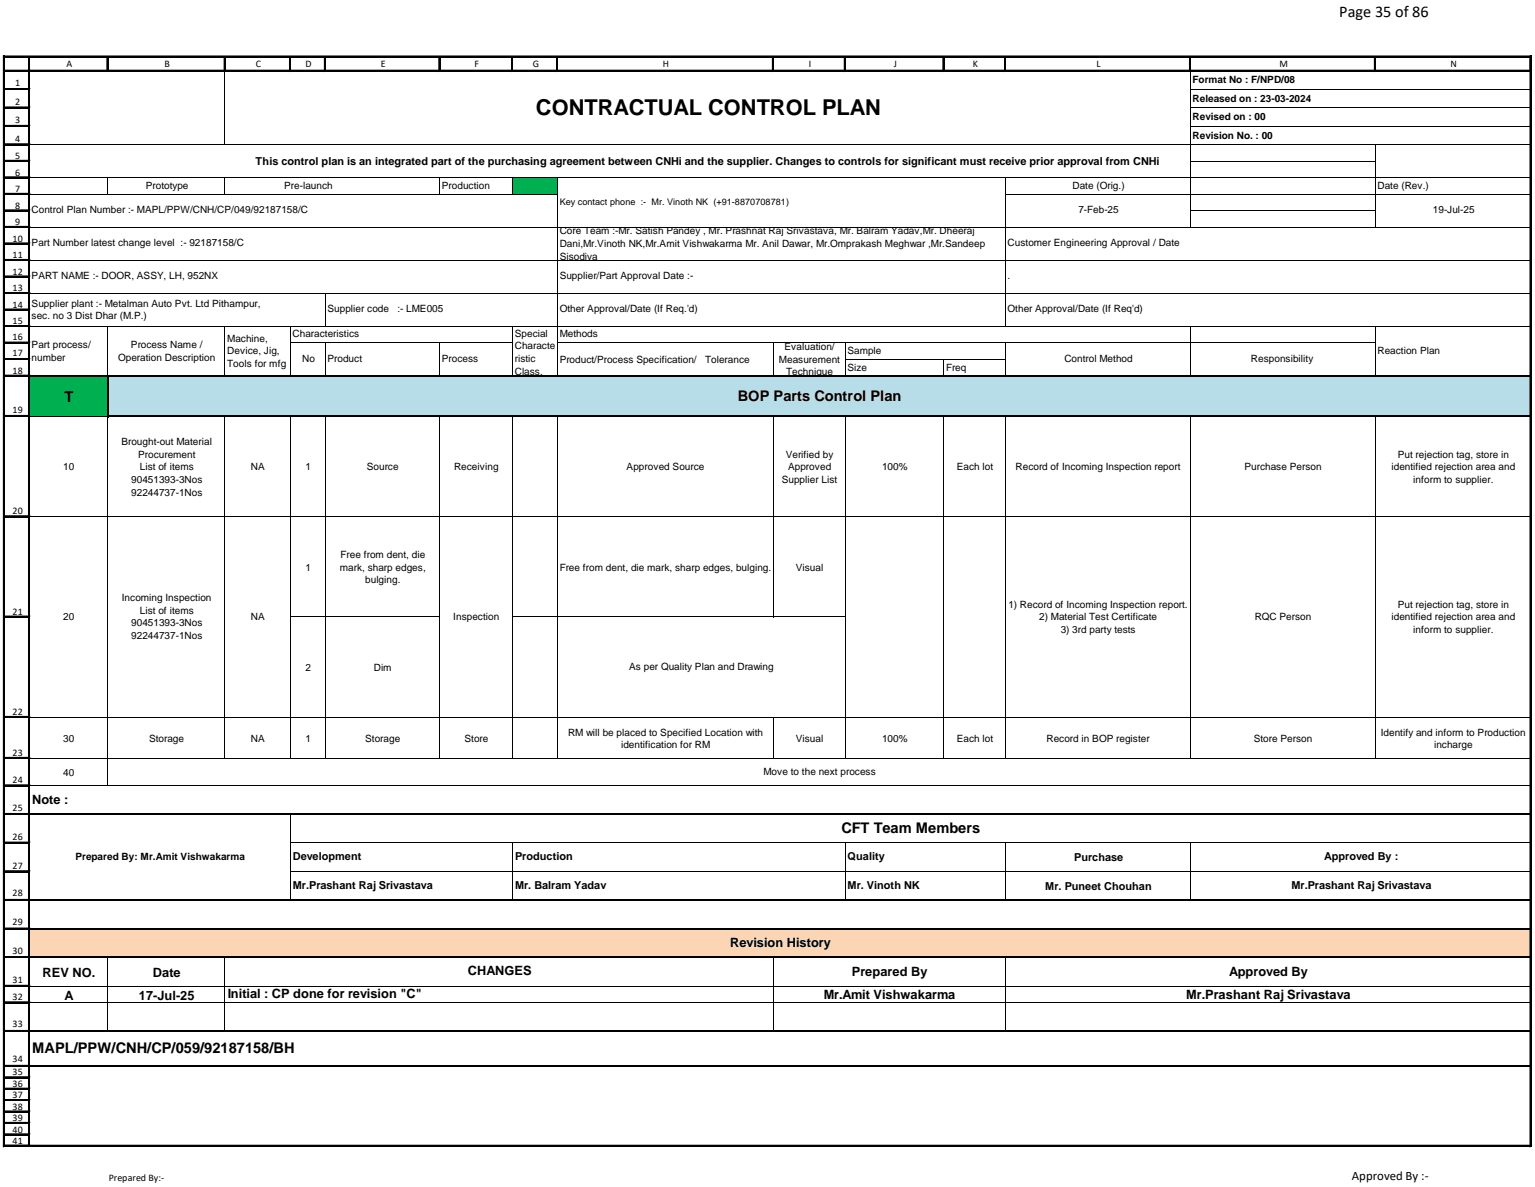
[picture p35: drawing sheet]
<svg xmlns="http://www.w3.org/2000/svg" width="279mm" height="216mm" viewBox="0 0 279 216" stroke-linecap="round" stroke-linejoin="round" font-family="sans-serif">
<defs><g id="words">
<text font-size="4" x="97.6" y="20.9">CONTRACTUAL CONTROL PLAN</text>
<text font-size="3" x="243.8" y="3.2">Page 35 of 86</text>
<g font-size="2.7">
<text x="11.7" y="73.1">T</text>
<text x="134.3" y="72.9">BOP Parts Control Plan</text>
<text x="153.1" y="151.6">CFT Team Members</text>
<text x="5.9" y="191.5">MAPL/PPW/CNH/CP/059/92187158/BH</text>
</g>
<g font-size="2.3">
<text x="5.8" y="146.3">Note :</text>
<text x="132.9" y="172.3">Revision History</text>
<text x="7.7" y="177.7">REV NO.</text>
<text x="27.8" y="177.7">Date</text>
<text x="85.2" y="177.4">CHANGES</text>
<text x="155" y="177.5">Prepared By</text>
<text x="223.7" y="177.5">Approved By</text>
<text x="11.8" y="181.8">A</text>
<text x="25.3" y="181.8">17-Jul-25</text>
<text x="41.5" y="181.5">Initial : CP done for revision &quot;C&quot;</text>
<text x="149.9" y="181.6">Mr.Amit Vishwakarma</text>
<text x="215.9" y="181.6">Mr.Prashant Raj Srivastava</text>
<text x="246.1" y="214.6">Approved By :-</text>
</g>
<g font-size="2">
<text x="46.5" y="29.9">This control plan is an integrated part of the purchasing agreement between CNHi and the supplier. Changes to controls for significant must receive prior approval from CNHi</text>
<text x="53.3" y="161.7">Mr.Prashant Raj Srivastava</text>
<text x="53.3" y="156.5">Development</text>
<text x="93.7" y="156.5">Production</text>
<text x="93.7" y="161.7">Mr. Balram Yadav</text>
<text x="154.3" y="161.7">Mr. Vinoth NK</text>
<text x="154.3" y="156.5">Quality</text>
<text x="190.3" y="161.9">Mr. Puneet Chouhan</text>
<text x="195.5" y="156.7">Purchase</text>
<text x="235.1" y="161.7">Mr.Prashant Raj Srivastava</text>
<text x="241" y="156.5">Approved By :</text>
</g>
<g font-size="1.8">
<text x="2.8" y="15.7">1</text>
<text x="12.1" y="12.2">A</text>
<text x="29.9" y="12.2">B</text>
<text x="46.6" y="12.2">C</text>
<text x="55.6" y="12.2">D</text>
<text x="69.3" y="12.2">E</text>
<text x="86.4" y="12.2">F</text>
<text x="97" y="12.2">G</text>
<text x="120.7" y="12.2">H</text>
<text x="147.2" y="12.2">I</text>
<text x="162.7" y="12.2">J</text>
<text x="177.1" y="12.2">K</text>
<text x="199.6" y="12.2">L</text>
<text x="217.1" y="15.2">Format No : F/NPD/08</text>
<text x="232.9" y="12.2">M</text>
<text x="264" y="12.2">N</text>
<text x="2.8" y="19">2</text>
<text x="2.8" y="22.4">3</text>
<text x="217.1" y="21.9">Revised on : 00</text>
<text x="217.1" y="18.5">Released on : 23-03-2024</text>
<text x="2.8" y="25.7">4</text>
<text x="2.8" y="28.9">5</text>
<text x="217.1" y="25.2">Revision No. : 00</text>
<text x="2.8" y="31.9">6</text>
<text x="2.8" y="34.9">7</text>
<text x="26.5" y="34.4">Prototype</text>
<text x="51.7" y="34.4">Pre-launch</text>
<text x="80.4" y="34.4">Production</text>
<text x="195.2" y="34.4">Date (Orig.)</text>
<text x="250.7" y="34.4">Date (Rev.)</text>
<text x="2.8" y="37.9">8</text>
<text x="2.8" y="40.9">9</text>
<text x="5.8" y="38.8">Control Plan Number :- MAPL/PPW/CNH/CP/049/92187158/C</text>
<text x="196.3" y="38.8">7-Feb-25</text>
<text x="260.8" y="38.8">19-Jul-25</text>
<text x="2.3" y="43.9">10</text>
<text x="2.3" y="47">11</text>
<text x="5.8" y="44.8">Part Number latest change level :- 92187158/C</text>
<text x="101.9" y="42.6">Core Team :-Mr. Satish Pandey , Mr. Prashnat Raj Srivastava, Mr. Balram Yadav,Mr. Dheeraj</text>
<text x="101.9" y="44.9">Dani,Mr.Vinoth NK,Mr.Amit Vishwakarma Mr. Anil Dawar, Mr.Omprakash Meghwar ,Mr.Sandeep</text>
<text x="101.9" y="47.2">Sisodiya</text>
<text x="183.4" y="44.8">Customer Engineering Approval / Date</text>
<text x="2.3" y="50">12</text>
<text x="2.3" y="53">13</text>
<text x="5.8" y="50.8">PART NAME :- DOOR, ASSY, LH, 952NX</text>
<text x="101.9" y="50.8">Supplier/Part Approval Date :-</text>
<text x="183.4" y="50.8">.</text>
<text x="2.3" y="56">14</text>
<text x="2.3" y="59">15</text>
<text x="5.8" y="55.8">Supplier plant :- Metalman Auto Pvt. Ltd Pithampur,</text>
<text x="5.8" y="58.1">sec. no 3 Dist Dhar (M.P.)</text>
<text x="59.6" y="56.8">Supplier code</text>
<text x="72.3" y="56.8">:- LME005</text>
<text x="101.9" y="56.8">Other Approval/Date (If Req.'d)</text>
<text x="183.4" y="56.8">Other Approval/Date (If Req'd)</text>
<text x="2.3" y="61.8">16</text>
<text x="2.3" y="64.8">17</text>
<text x="5.8" y="63.3">Part process/</text>
<text x="5.8" y="65.6">number</text>
<text x="21.5" y="65.6">Operation Description</text>
<text x="23.8" y="63.3">Process Name /</text>
<text x="41.4" y="62.2">Machine,</text>
<text x="41.4" y="64.4">Device, Jig,</text>
<text x="53.3" y="61.3">Characteristics</text>
<text x="55" y="65.8">No</text>
<text x="59.6" y="65.8">Product</text>
<text x="80.4" y="65.8">Process</text>
<text x="93.7" y="61.3">Special</text>
<text x="93.7" y="63.5">Characte</text>
<text x="93.7" y="65.8">ristic</text>
<text x="101.9" y="61.3">Methods</text>
<text x="101.9" y="66">Product/Process Specification/</text>
<text x="128.3" y="66">Tolerance</text>
<text x="141.8" y="66">Measurement</text>
<text x="142.8" y="63.7">Evaluation/</text>
<text x="154.2" y="64.4">Sample</text>
<text x="193.7" y="65.8">Control Method</text>
<text x="227.7" y="65.8">Responsibility</text>
<text x="250.7" y="64.3">Reaction Plan</text>
<text x="2.3" y="68">18</text>
<text x="41.4" y="66.7">Tools for mfg</text>
<text x="93.7" y="68.1">Class.</text>
<text x="143.1" y="68.3">Technique</text>
<text x="154.2" y="67.5">Size</text>
<text x="172.2" y="67.5">Freq</text>
<text x="2.3" y="75.1">19</text>
<text x="22.1" y="81">Brought-out Material</text>
<text x="25.1" y="83.3">Procurement</text>
<text x="143" y="83.3">Verified by</text>
<text x="254.4" y="83.3">Put rejection tag, store in</text>
<text x="11.5" y="85.6">10</text>
<text x="23.9" y="87.9">90451393-3Nos</text>
<text x="25.4" y="85.6">List of items</text>
<text x="45.7" y="85.6">NA</text>
<text x="55.6" y="85.6">1</text>
<text x="66.8" y="85.6">Source</text>
<text x="82.6" y="85.6">Receiving</text>
<text x="114.1" y="85.6">Approved Source</text>
<text x="142.3" y="87.9">Supplier List</text>
<text x="143.4" y="85.6">Approved</text>
<text x="160.6" y="85.6">100%</text>
<text x="174.1" y="85.6">Each lot</text>
<text x="184.9" y="85.6">Record of Incoming Inspection report</text>
<text x="226.5" y="85.6">Purchase Person</text>
<text x="253.3" y="85.6">identified rejection area and</text>
<text x="257.3" y="87.9">inform to supplier.</text>
<text x="2.3" y="93.6">20</text>
<text x="23.9" y="90.1">92244737-1Nos</text>
<text x="62" y="101.5">Free from dent, die</text>
<text x="55.6" y="103.8">1</text>
<text x="61.9" y="103.8">mark, sharp edges,</text>
<text x="66.5" y="106.1">bulging.</text>
<text x="101.9" y="103.8">Free from dent, die mark, sharp edges, bulging.</text>
<text x="144.8" y="103.8">Visual</text>
<text x="2.3" y="111.8">21</text>
<text x="11.5" y="112.8">20</text>
<text x="22.2" y="109.4">Incoming Inspection</text>
<text x="23.9" y="113.9">90451393-3Nos</text>
<text x="25.4" y="111.7">List of items</text>
<text x="45.7" y="112.8">NA</text>
<text x="82.5" y="112.8">Inspection</text>
<text x="183.5" y="110.5">1) Record of Incoming Inspection report.</text>
<text x="189.2" y="112.8">2) Material Test Certificate</text>
<text x="228.4" y="112.8">RQC Person</text>
<text x="253.3" y="112.8">identified rejection area and</text>
<text x="254.4" y="110.5">Put rejection tag, store in</text>
<text x="23.9" y="116.2">92244737-1Nos</text>
<text x="193.1" y="115.1">3) 3rd party tests</text>
<text x="257.3" y="115.1">inform to supplier.</text>
<text x="55.6" y="122.1">2</text>
<text x="68" y="122.1">Dim</text>
<text x="114.5" y="121.9">As per Quality Plan and Drawing</text>
<text x="2.3" y="130.1">22</text>
<text x="2.3" y="137.5">23</text>
<text x="11.5" y="134.9">30</text>
<text x="27.1" y="134.9">Storage</text>
<text x="45.7" y="134.9">NA</text>
<text x="55.6" y="134.9">1</text>
<text x="66.5" y="134.9">Storage</text>
<text x="84.5" y="134.9">Store</text>
<text x="103.4" y="133.8">RM will be placed to Specified Location with</text>
<text x="113" y="136.1">identification for RM</text>
<text x="144.8" y="134.9">Visual</text>
<text x="160.6" y="134.9">100%</text>
<text x="174.1" y="134.9">Each lot</text>
<text x="190.5" y="134.9">Record in BOP register</text>
<text x="228.2" y="134.9">Store Person</text>
<text x="251.3" y="133.8">Identify and inform to Production</text>
<text x="261" y="136.1">incharge</text>
<text x="2.3" y="142.4">24</text>
<text x="11.5" y="141.2">40</text>
<text x="139" y="141">Move to the next process</text>
<text x="2.3" y="147.6">25</text>
<text x="2.3" y="152.8">26</text>
<text x="2.3" y="158">27</text>
<text x="13.7" y="156.5">Prepared By: Mr.Amit Vishwakarma</text>
<text x="2.3" y="163">28</text>
<text x="2.3" y="168.2">29</text>
<text x="2.3" y="173.6">30</text>
<text x="2.3" y="178.8">31</text>
<text x="2.3" y="181.8">32</text>
<text x="2.3" y="186.9">33</text>
<text x="2.3" y="193.2">34</text>
<text x="2.3" y="195.6">35</text>
<text x="2.3" y="197.7">36</text>
<text x="2.3" y="199.8">37</text>
<text x="2.3" y="201.8">38</text>
<text x="2.3" y="203.9">39</text>
<text x="2.3" y="206">40</text>
<text x="2.3" y="208.1">41</text>
<text x="19.8" y="214.8">Prepared By:-</text>
</g>
<text font-size="1.7" x="101.9" y="37.3">Key contact phone :- Mr. Vinoth NK (+91-8870708781)</text>
</g></defs>
<g fill="none" stroke="#000" stroke-width=".18">
<path d="M1 12.8h277.5M1 16.1h4.4M1 19.5h4.4M5.2 10.5v197.8M19.5 10.5v2.5M40.8 10.5v2.5M52.7 10.5v2.5M59 10.5v2.5M79.9 10.5v2.5M93.1 10.5v2.5M101.3 10.5v2.5M140.6 10.5v2.5"/>
<path d="M153.7 10.5v2.5M171.6 10.5v2.5M182.8 10.5v2.5M216.5 10.5v2.5M250.2 10.5v2.5M278.5 10.5v2.5M1 22.8h4.4M1 26.1h4.4M1 29.2h4.4M1 32.2h4.4M1 35.2h4.4M1 38.2h4.4"/>
<path d="M1 41.2h4.4M1 44.2h4.4M1 47.2h4.4M1 50.2h4.4M1 53.2h4.4M1 56.2h4.4M1 59.2h4.4M1 62.2h4.4M1 65.2h4.4M1 68.2h4.4M1 75.6h4.4M1 93.8h4.4"/>
<path d="M1 112.1h4.4M1 130.3h4.4M1 137.8h4.4M1 142.8h4.4M1 148h4.4M1 153.2h4.4M1 158.4h4.4M1 163.6h4.4M1 168.8h4.4M1 174h4.4M1 179.2h4.4M1 182.2h4.4"/>
<path d="M1 187.4h4.4M1 193.8h4.4M1 195.8h4.4M1 197.9h4.4M1 200h4.4M.9 208.3h4.6M1 202.1h4.4M1 204.1h4.4M1 206.2h4.4"/>
</g>
<g fill="none" stroke="#000" stroke-width=".34">
<path d="M.9 12.9h277.6M.9 16.3h4.6M.9 19.6h4.6M5.3 10.5v197.8M19.6 10.5v2.5M40.9 10.5v2.5M52.8 10.5v2.5M59.2 10.5v2.5M80 10.5v2.5M93.3 10.5v2.5M101.4 10.5v2.5M140.7 10.5v2.5"/>
<path d="M153.8 10.5v2.5M171.8 10.5v2.5M183 10.5v2.5M216.7 10.5v2.5M250.3 10.5v2.5M.9 23h4.6M.9 26.3h4.6M.9 29.3h4.6M.9 32.3h4.6M.9 35.3h4.6M.9 38.3h4.6M.9 41.3h4.6"/>
<path d="M.9 44.3h4.6M.9 47.3h4.6M.9 50.3h4.6M.9 53.3h4.6M.9 56.4h4.6M.9 59.4h4.6M.9 62.4h4.6M.9 65.4h4.6M.9 68.4h4.6M.9 75.7h4.6M.9 94h4.6M.9 112.2h4.6"/>
<path d="M.9 130.5h4.6M.9 137.9h4.6M.9 142.9h4.6M.9 148.1h4.6M.9 153.3h4.6M.9 163.7h4.6M.9 168.9h4.6M.9 174.2h4.6M.9 179.4h4.6M.9 182.4h4.6M.9 187.6h4.6M.9 193.9h4.6"/>
<path d="M.9 196h4.6M.9 198.1h4.6M.9 200.1h4.6M.9 202.2h4.6M.9 206.4h4.6"/>
</g>
<path d="M.9 158.5h4.6M.9 204.3h4.6" fill="none" stroke="#000" stroke-width=".35"/>
<g fill="#00b050">
<path d="M93.3 32.3h8.2v3.1h-8.2z" fill-rule="evenodd"/>
<path d="M5.5 68.4h14.1v7.4h-14.1z" fill-rule="evenodd"/>
</g>
<path d="M19.6 68.4h258.9v7.4h-258.9z" fill-rule="evenodd" fill="#b7dee8"/>
<path d="M5.5 168.9h273v5.3h-273z" fill-rule="evenodd" fill="#fcd5b4"/>
<g fill="#fff">
<path d="M40.9 193.9h99.9v2.1h-99.9z" fill-rule="evenodd"/>
<path d="M153.8 193.9h124.7v2.1h-124.7z" fill-rule="evenodd"/>
<path d="M40.9 196h99.9v2.1h-99.9z" fill-rule="evenodd"/>
<path d="M153.8 196h124.7v2.1h-124.7z" fill-rule="evenodd"/>
<path d="M40.9 198.1h99.9v2.1h-99.9z" fill-rule="evenodd"/>
<path d="M153.8 198.1h124.7v2.1h-124.7z" fill-rule="evenodd"/>
<path d="M40.9 200.1h99.9v2.2h-99.9z" fill-rule="evenodd"/>
<path d="M153.8 200.1h124.7v2.2h-124.7z" fill-rule="evenodd"/>
<path d="M40.9 202.2h99.9v2.1h-99.9z" fill-rule="evenodd"/>
<path d="M153.8 202.2h124.7v2.1h-124.7z" fill-rule="evenodd"/>
<path d="M40.9 204.3h99.9v2.1h-99.9z" fill-rule="evenodd"/>
<path d="M153.8 204.3h124.7v2.1h-124.7z" fill-rule="evenodd"/>
<path d="M40.9 206.4h99.9v1.9h-99.9z" fill-rule="evenodd"/>
<path d="M153.8 206.4h124.7v1.9h-124.7z" fill-rule="evenodd"/>
</g>
<g fill="none" stroke="#000" stroke-width=".18">
<path d="M5.5 13v62.8M5.5 13.1h273.2M40.9 13.1v13.3M216.7 13.1v28.3M216.7 16.3h62M216.7 19.6h62M278.5 10.2v198.4M278.6 13.1v13.1M278.8 10.2h-278.2v198.4M5.5 35.3h96M5.5 26.3h273M5.5 32.3h273"/>
<path d="M19.6 32.4v3M40.9 32.4v3M80 32.4v3M93.3 32.4v3M101.4 32.4v35.8M183 32.4v27M183.1 35.3h95.4M216.7 23h62M216.7 29.3h33.7M216.7 38.3h33.7M250.3 26.4v15M5.5 41.3h273"/>
<path d="M5.5 47.3h273M5.5 53.3h273M5.5 59.4h273M19.6 59.4v8.8M40.9 59.4v8.8M52.8 59.4v8.8M59.2 53.4v6M93.3 59.4v8.8M216.7 59.4v8.8M250.3 59.4v8.8M5.5 75.7h13.9M19.6 75.9v67.1"/>
<path d="M40.9 75.9v62.1M52.8 75.9v62.1M52.9 62.4h40.5M59.2 62.5v5.7M59.2 75.9v62.1M80 62.5v5.7M80 75.9v62.1M93.3 75.9v62.1M101.4 75.9v62.1M101.5 62.4h148.9M140.7 62.5v5.7M140.7 75.9v36.4"/>
<path d="M153.8 62.5v5.7M153.8 75.9v62.1M153.9 65.4h29.2M171.8 65.5v2.7M171.8 75.9v62.1M183 62.5v5.7M183 75.9v62.1M216.7 75.9v62.1M250.3 75.9v62.1M278.6 75.9v72M5.5 94h273.2M52.9 112.2h27.2"/>
<path d="M93.4 112.2h60.5M5.5 130.5h273.2M5.5 137.9h273.2M140.7 130.5v7.5M5.5 142.8v51.3M5.5 142.9h273.1M52.8 148.3v15.3M52.9 153.3h225.6M52.9 158.5h225.6M93.3 153.4v10.2M153.8 153.4v10.2M183 153.4v10.2"/>
<path d="M216.7 153.4v10.2M278.6 148.3v4.9M5.5 179.4h273M19.6 174.3v13.1M40.9 174.3v13.1M140.7 174.3v13.1M183 174.3v13.1M278.6 169.1v4.9M5.5 182.4h273M.6 208.3h278.2"/>
</g>
<g fill="none" stroke="#000" stroke-width=".34">
<path d="M.6 10.3h278.2M.8 10.2v198.4M278.6 10.2v198.4M5.5 68.4h273.3M19.6 68.6v7.3M19.8 75.7h259M5.5 148.1h273.2M5.5 163.7h273.3M5.5 168.9h273.3M5.5 174.2h273.3M5.5 187.6h273.3M5.5 193.9h273.3"/>
<path d="M.6 208.4h278.2"/>
</g>
<use href="#words"/>
</svg>
